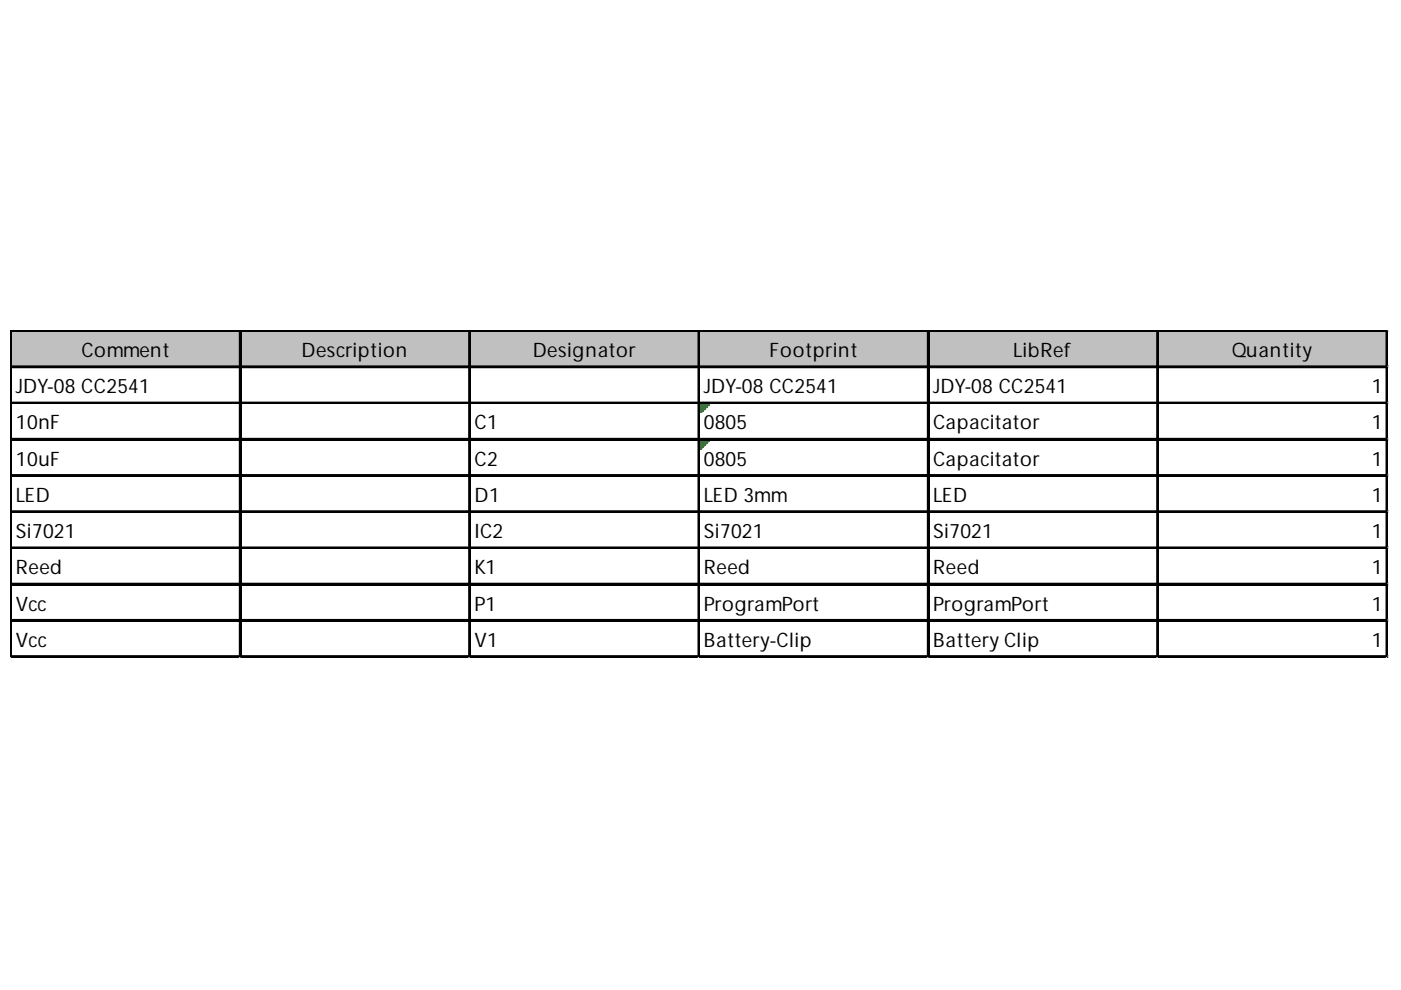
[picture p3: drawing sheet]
<svg xmlns="http://www.w3.org/2000/svg" width="297mm" height="210mm" viewBox="0 0 297 210" stroke-linecap="round" stroke-linejoin="round" font-family="sans-serif">
<defs><g id="words">
<g font-size="4.2">
<text x="17.3" y="75.7">Comment</text>
<text x="63.9" y="75.7">Description</text>
<text x="113" y="75.7">Designator</text>
<text x="163.1" y="75.7">Footprint</text>
<text x="214.8" y="75.7">LibRef</text>
<text x="261.1" y="75.7">Quantity</text>
<text x="3.4" y="83.4">JDY-08 CC2541</text>
<text x="149.2" y="83.4">JDY-08 CC2541</text>
<text x="197.9" y="83.4">JDY-08 CC2541</text>
<text x="290.9" y="83.4">1</text>
<text x="3.4" y="91.1">10nF</text>
<text x="100.6" y="91.1">C1</text>
<text x="149.2" y="91.1">0805</text>
<text x="197.9" y="91.1">Capacitator</text>
<text x="290.9" y="91.1">1</text>
<text x="3.4" y="98.7">10uF</text>
<text x="100.6" y="98.7">C2</text>
<text x="149.2" y="98.7">0805</text>
<text x="197.9" y="98.7">Capacitator</text>
<text x="290.9" y="98.7">1</text>
<text x="3.4" y="106.4">LED</text>
<text x="100.6" y="106.4">D1</text>
<text x="149.2" y="106.4">LED 3mm</text>
<text x="197.9" y="106.4">LED</text>
<text x="290.9" y="106.4">1</text>
<text x="3.4" y="114.1">Si7021</text>
<text x="100.6" y="114.1">IC2</text>
<text x="149.2" y="114.1">Si7021</text>
<text x="197.9" y="114.1">Si7021</text>
<text x="290.9" y="114.1">1</text>
<text x="3.4" y="121.8">Reed</text>
<text x="100.6" y="121.8">K1</text>
<text x="149.2" y="121.8">Reed</text>
<text x="197.9" y="121.8">Reed</text>
<text x="290.9" y="121.8">1</text>
<text x="3.4" y="129.4">Vcc</text>
<text x="100.6" y="129.4">P1</text>
<text x="149.2" y="129.4">ProgramPort</text>
<text x="197.9" y="129.4">ProgramPort</text>
<text x="290.9" y="129.4">1</text>
<text x="3.4" y="137.1">Vcc</text>
<text x="100.6" y="137.1">V1</text>
<text x="149.2" y="137.1">Battery-Clip</text>
<text x="197.9" y="137.1">Battery Clip</text>
<text x="290.9" y="137.1">1</text>
</g>
</g></defs>
<path d="M2.5 70.3h291.8v7.7h-291.8z" fill="#c0c0c0"/>
<path d="M148.5 85.7h1.9" fill="none" stroke="#008000" stroke-width=".39"/>
<path d="M148.5 85.7h1.9v.4h-1.9z" fill="#008000"/>
<path d="M148.5 86.1h1.5" fill="none" stroke="#008000" stroke-width=".39"/>
<path d="M148.5 86.1h1.5v.4h-1.5z" fill="#008000"/>
<path d="M148.5 86.5h1.1" fill="none" stroke="#008000" stroke-width=".39"/>
<path d="M148.5 86.5h1.1v.4h-1.1z" fill="#008000"/>
<path d="M148.5 86.9h.7" fill="none" stroke="#008000" stroke-width=".39"/>
<path d="M148.5 86.9h.7v.4h-.7z" fill="#008000"/>
<path d="M148.5 87.3h.3" fill="none" stroke="#008000" stroke-width=".39"/>
<path d="M148.5 87.3h.3v.3h-.3z" fill="#008000"/>
<path d="M148.5 93.4h1.9" fill="none" stroke="#008000" stroke-width=".39"/>
<path d="M148.5 93.4h1.9v.4h-1.9z" fill="#008000"/>
<path d="M148.5 93.8h1.5" fill="none" stroke="#008000" stroke-width=".39"/>
<path d="M148.5 93.8h1.5v.4h-1.5z" fill="#008000"/>
<path d="M148.5 94.2h1.1" fill="none" stroke="#008000" stroke-width=".39"/>
<path d="M148.5 94.2h1.1v.4h-1.1z" fill="#008000"/>
<path d="M148.5 94.6h.7" fill="none" stroke="#008000" stroke-width=".39"/>
<path d="M148.5 94.6h.7v.3h-.7z" fill="#008000"/>
<path d="M148.5 94.9h.3" fill="none" stroke="#008000" stroke-width=".39"/>
<path d="M148.5 94.9h.3v.4h-.3z" fill="#008000"/>
<g fill="none" stroke="#000" stroke-width=".39">
<path d="M2.2 70v69.4M2.4 70v69.4M2.6 70h291.7M2.6 77.7h291.7M50.8 70.4v69M51 70.4v69M99.5 70.4v69M99.6 70.4v69M148.1 70.4v69M148.3 70.4v69M196.7 70.4v69M196.9 70.4v69"/>
<path d="M245.3 70.4v69M245.5 70.4v69M294 70.4v69M294.1 70.4v69M2.6 85.3h291.7M2.6 93h291.7M2.6 100.7h291.7M2.6 108.4h291.7M2.6 116.1h291.7M2.6 123.7h291.7M2.6 131.4h291.7M2.6 139.1h291.7"/>
</g>
<path d="M2.6 70.2h291.7M2.6 77.9h291.7M2.6 85.5h291.7M2.6 93.2h291.7M2.6 100.9h291.7M2.6 108.6h291.7M2.6 116.3h291.7M2.6 123.9h291.7M2.6 131.6h291.7" fill="none" stroke="#000" stroke-width=".38"/>
<path d="M2.6 139.3h291.7" fill="none" stroke="#000" stroke-width=".32"/>
<path d="M294.3 70h.1" fill="none" stroke="#d4d4d4" stroke-width=".39"/>
<path d="M294.3 70l.1 .4z" fill="#d4d4d4"/>
<path d="M294.3 77.7h.1" fill="none" stroke="#d4d4d4" stroke-width=".39"/>
<path d="M294.3 77.7l.1 .3z" fill="#d4d4d4"/>
<path d="M294.3 85.3h.1" fill="none" stroke="#d4d4d4" stroke-width=".39"/>
<path d="M294.3 85.3l.1 .4z" fill="#d4d4d4"/>
<path d="M294.3 93h.1" fill="none" stroke="#d4d4d4" stroke-width=".39"/>
<path d="M294.3 93l.1 .4z" fill="#d4d4d4"/>
<path d="M294.3 100.7h.1" fill="none" stroke="#d4d4d4" stroke-width=".39"/>
<path d="M294.3 100.7l.1 .4z" fill="#d4d4d4"/>
<path d="M294.3 108.4h.1" fill="none" stroke="#d4d4d4" stroke-width=".39"/>
<path d="M294.3 108.4l.1 .4z" fill="#d4d4d4"/>
<path d="M294.3 116.1h.1" fill="none" stroke="#d4d4d4" stroke-width=".39"/>
<path d="M294.3 116.1l.1 .3z" fill="#d4d4d4"/>
<path d="M294.3 123.7h.1" fill="none" stroke="#d4d4d4" stroke-width=".39"/>
<path d="M294.3 123.7l.1 .4z" fill="#d4d4d4"/>
<path d="M294.3 131.4h.1" fill="none" stroke="#d4d4d4" stroke-width=".39"/>
<path d="M294.3 131.4l.1 .4z" fill="#d4d4d4"/>
<path d="M294.3 139.1h.1" fill="none" stroke="#d4d4d4" stroke-width=".39"/>
<path d="M294.3 139.1l.1 .3z" fill="#d4d4d4"/>
<use href="#words"/>
</svg>
